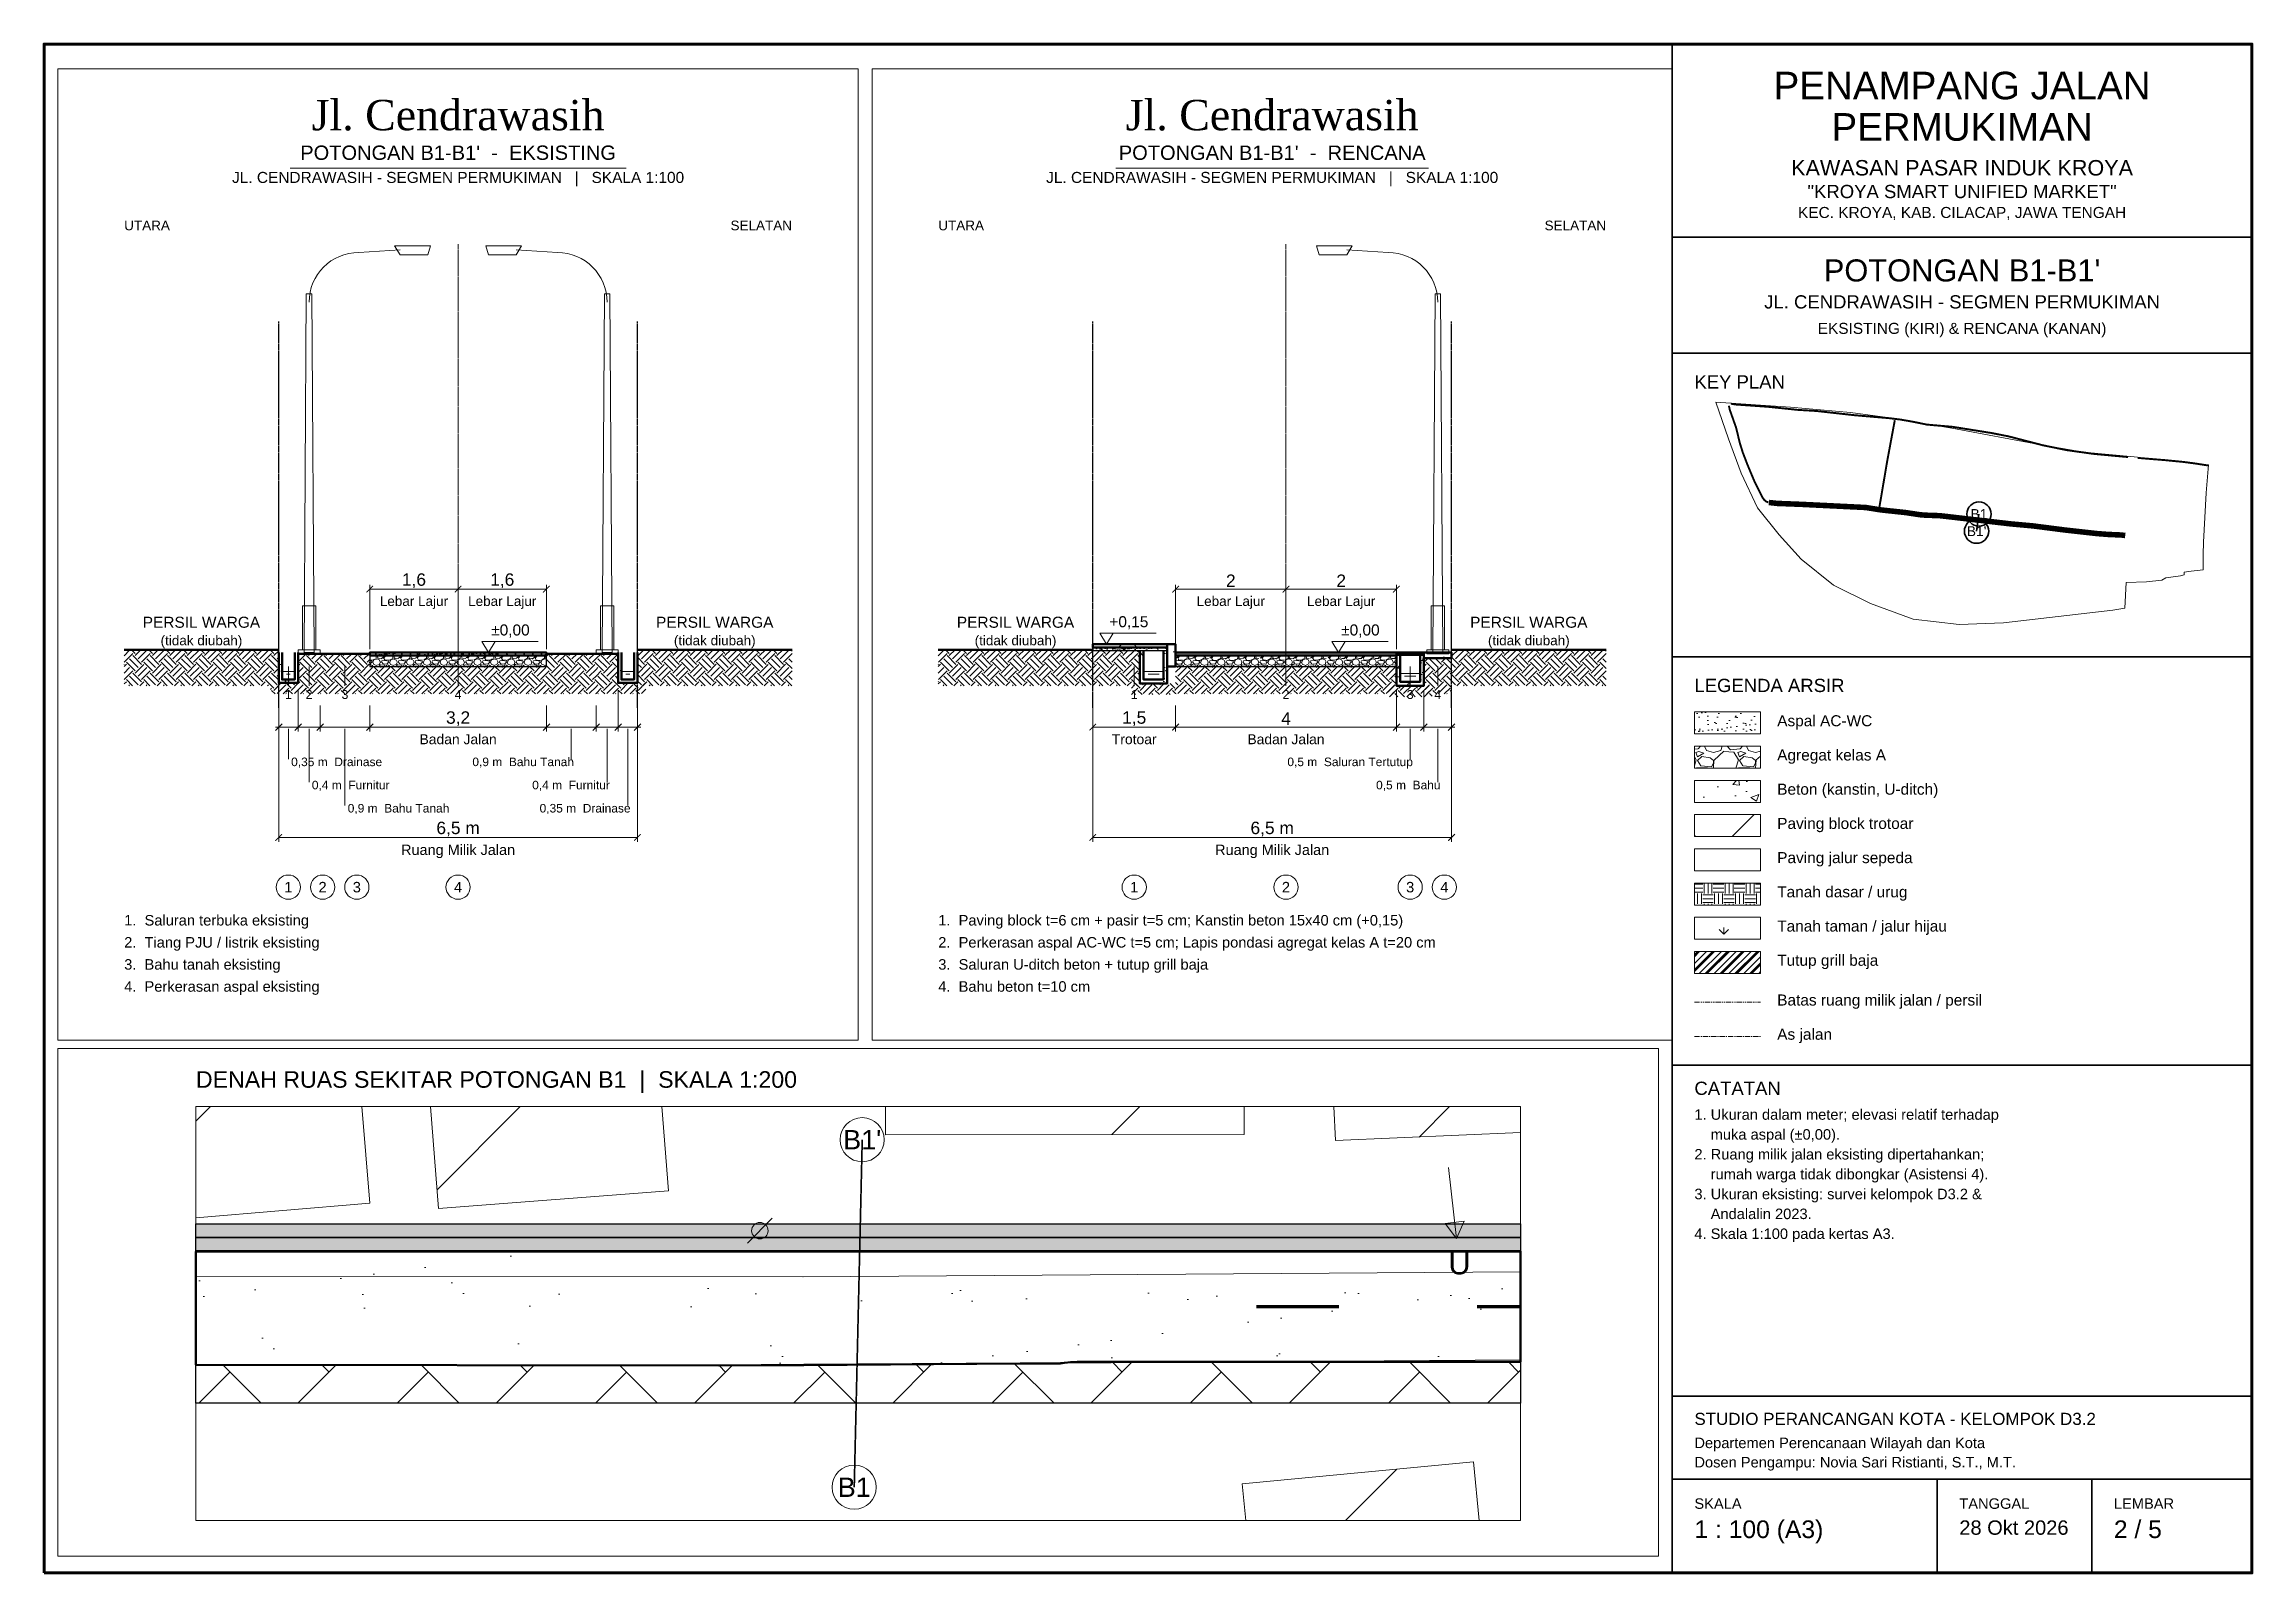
# Paper-space layout 'PNP_B1_CENDRAWASIH' of a CAD drawing. Header units: metres, sheet in millimetres. Extents: x 10 to 410, y 10 to 287.
# The model-space entities are those that its viewports show. They can reach past a viewport. Long polylines and large blocks are cut down to what shows.
import ezdxf
from ezdxf.enums import TextEntityAlignment as Align

# ---------------------------------------------------------------- set-up
doc = ezdxf.new("R2010")
doc.units = ezdxf.units.M
doc.linetypes.add('CENTER', pattern=[5.08, 3.175, -0.635, 0.635, -0.635])
doc.linetypes.add('PHANTOM', pattern=[6.35, 3.175, -0.635, 0.635, -0.635, 0.635, -0.635])
for name, color, linetype, lineweight in [('D32_KOP', 7, 'Continuous', 35), ('D32_KOP_TIPIS', 7, 'Continuous', 18), ('D32_PNP_AIR', 5, 'Continuous', 13), ('D32_PNP_ARSIR', 8, 'Continuous', 9), ('D32_PNP_ARSIR_TANAH', 33, 'Continuous', 9), ('D32_PNP_AS', 1, 'CENTER', 13), ('D32_PNP_BATAS_RMJ', 1, 'PHANTOM', 25), ('D32_PNP_DIMENSI', 7, 'Continuous', 13), ('D32_PNP_KONSTRUKSI', 7, 'Continuous', 25), ('D32_PNP_POTONGAN', 7, 'Continuous', 50), ('D32_PNP_TAMPAK', 8, 'Continuous', 18), ('D32_PNP_TEKS', 7, 'Continuous', 18), ('D32_VIEWPORT', 8, 'Continuous', 9)]:
    doc.layers.add(name, color=color, linetype=linetype, lineweight=lineweight)
doc.styles.add('D32_ARIAL', font='arial.ttf')
doc.styles.add('D32_TIMES', font='times.ttf')
doc.dimstyles.new('D32_1-100', dxfattribs={"dimtxt": 0.225, "dimasz": 0.12, "dimexe": 0.08, "dimexo": 0.06, "dimgap": 0.04, "dimtad": 1, "dimtxsty": 'D32_ARIAL', "dimblk": 'ARCHTICK', "dimblk1": 'ARCHTICK', "dimblk2": 'ARCHTICK', "dimcen": 2.5, "dimclrd": 7, "dimclre": 7, "dimclrt": 7, "dimazin": 3, "dimtfac": 1, "dimtmove": 2, "dimatfit": 3, "dimlwd": 13, "dimlwe": 13})

psp = doc.layouts.new('PNP_B1_CENDRAWASIH')

# ---------------------------------------------------------------- texts
at = {"color": 1, "style": 'D32_ARIAL'}
for s, p in [('B1', (360.56, 201.85)), ("B1'", (360.12, 198.75))]:
    psp.add_text(s, height=1.8, dxfattribs=at).set_placement(p, align=Align.MIDDLE_CENTER)
at = {"layer": 'D32_KOP_TIPIS', "style": 'D32_ARIAL'}
for s, height, p in [('PENAMPANG JALAN', 5, (357.5, 282)), ('PERMUKIMAN', 5, (357.5, 274.5)), ('KAWASAN PASAR INDUK KROYA', 2.8, (357.5, 266)), ('"KROYA SMART UNIFIED MARKET"', 2.4, (357.5, 261.5)), ('KEC. KROYA, KAB. CILACAP, JAWA TENGAH', 2, (357.5, 257.5)), ("POTONGAN B1-B1'", 4, (357.5, 248)), ('JL. CENDRAWASIH - SEGMEN PERMUKIMAN', 2.4, (357.5, 241.5)), ('EKSISTING (KIRI) & RENCANA (KANAN)', 2, (357.5, 236.5))]:
    psp.add_text(s, height=height, dxfattribs=at).set_placement(p, align=Align.TOP_CENTER)
for s, height, p in [('KEY PLAN', 2.4, (309, 227)), ('LEGENDA ARSIR', 2.4, (309, 172)), ('Aspal AC-WC', 2, (324, 165.4)), ('Agregat kelas A', 2, (324, 159.2)), ('Beton (kanstin, U-ditch)', 2, (324, 153)), ('Paving block trotoar', 2, (324, 146.8)), ('Paving jalur sepeda', 2, (324, 140.6)), ('Tanah dasar / urug', 2, (324, 134.4)), ('Tanah taman / jalur hijau', 2, (324, 128.2)), ('Tutup grill baja', 2, (324, 122)), ('Batas ruang milik jalan / persil', 2, (324, 114.8)), ('As jalan', 2, (324, 108.6)), ('CATATAN', 2.4, (309, 99)), ('1. Ukuran dalam meter; elevasi relatif terhadap', 1.9, (309, 94)), ('    muka aspal (±0,00).', 1.9, (309, 90.4)), ('2. Ruang milik jalan eksisting dipertahankan;', 1.9, (309, 86.8)), ('    rumah warga tidak dibongkar (Asistensi 4).', 1.9, (309, 83.2)), ('3. Ukuran eksisting: survei kelompok D3.2 &', 1.9, (309, 79.6)), ('    Andalalin 2023.', 1.9, (309, 76)), ('4. Skala 1:100 pada kertas A3.', 1.9, (309, 72.4)), ('STUDIO PERANCANGAN KOTA - KELOMPOK D3.2', 2.2, (309, 39)), ('Departemen Perencanaan Wilayah dan Kota', 1.9, (309, 34.5)), ('Dosen Pengampu: Novia Sari Ristianti, S.T., M.T.', 1.9, (309, 31)), ('SKALA', 1.9, (309, 23.5)), ('TANGGAL', 1.9, (357, 23.5)), ('LEMBAR', 1.9, (385, 23.5)), ('1 : 100 (A3)', 3.2, (309, 19.5)), ('28 Okt 2026', 2.6, (357, 19.5)), ('2 / 5', 3.2, (385, 19.5))]:
    psp.add_text(s, height=height, dxfattribs=at).set_placement(p, align=Align.TOP_LEFT)

msp = doc.modelspace()

# ---------------------------------------------------------------- texts
at = {"color": 1, "style": 'D32_ARIAL'}
for s, p in [("B1'", (100.145, -25.702)), ('B1', (99.855, -38.298))]:
    msp.add_text(s, height=0.7, dxfattribs=at).set_placement(p, align=Align.MIDDLE_CENTER)
at = {"style": 'D32_ARIAL'}
msp.add_text('U', height=0.8, dxfattribs=at).set_placement((121.787, -30.183), align=Align.MIDDLE_CENTER)
at = {"layer": 'D32_PNP_TEKS'}
for s, height, style, p in [('Jl. Cendrawasih', 0.55, 'D32_TIMES', (6.05, -20.7)), ('Jl. Cendrawasih', 0.55, 'D32_TIMES', (28.05, -20.7)), ("POTONGAN B1-B1'  -  EKSISTING", 0.26, 'D32_ARIAL', (6.05, -21.15)), ("POTONGAN B1-B1'  -  RENCANA", 0.26, 'D32_ARIAL', (28.05, -21.15)), ('JL. CENDRAWASIH - SEGMEN PERMUKIMAN   |   SKALA 1:100', 0.2, 'D32_ARIAL', (6.05, -21.55)), ('JL. CENDRAWASIH - SEGMEN PERMUKIMAN   |   SKALA 1:100', 0.2, 'D32_ARIAL', (28.05, -21.55))]:
    msp.add_text(s, height=height, dxfattribs=dict(at, style=style)).set_placement(p, align=Align.BOTTOM_CENTER)
at = {"layer": 'D32_PNP_TEKS', "style": 'D32_ARIAL'}
for s, height, p in [('UTARA', 0.175, (0, -22.4)), ('UTARA', 0.175, (22, -22.4)), ('DENAH RUAS SEKITAR POTONGAN B1  |  SKALA 1:200', 0.6, (76, -24)), ('±0,00', 0.2, (6.65, -29.75)), ('+0,15', 0.2, (25.1, -29.6)), ('±0,00', 0.2, (29.3, -29.75))]:
    msp.add_text(s, height=height, dxfattribs=at).set_placement(p, align=Align.BOTTOM_LEFT)
for p in [(12.1, -22.4), (34.1, -22.4)]:
    msp.add_text('SELATAN', height=0.175, dxfattribs=at).set_placement(p, align=Align.BOTTOM_RIGHT)
for s, height, p in [('Lebar Lajur', 0.175, (5.25, -28.98)), ('Lebar Lajur', 0.175, (6.85, -28.98)), ('Lebar Lajur', 0.175, (27.3, -28.98)), ('Lebar Lajur', 0.175, (29.3, -28.98)), ('1', 0.16, (2.975, -30.68)), ('2', 0.16, (3.35, -30.68)), ('3', 0.16, (4, -30.68)), ('4', 0.16, (6.05, -30.68)), ('1', 0.16, (25.55, -30.68)), ('2', 0.16, (28.3, -30.68)), ('3', 0.16, (30.55, -30.68)), ('4', 0.16, (31.05, -30.68)), ('Badan Jalan', 0.18, (6.05, -31.48)), ('Trotoar', 0.18, (25.55, -31.48)), ('Badan Jalan', 0.18, (28.3, -31.48)), ('Ruang Milik Jalan', 0.1875, (6.05, -33.48)), ('Ruang Milik Jalan', 0.1875, (28.05, -33.48))]:
    msp.add_text(s, height=height, dxfattribs=at).set_placement(p, align=Align.TOP_CENTER)
for s, height, p in [('PERSIL WARGA', 0.2, (1.4, -29.45)), ('PERSIL WARGA', 0.2, (10.7, -29.45)), ('PERSIL WARGA', 0.2, (23.4, -29.45)), ('PERSIL WARGA', 0.2, (32.7, -29.45)), ('(tidak diubah)', 0.175, (1.4, -29.78)), ('(tidak diubah)', 0.175, (10.7, -29.78)), ('(tidak diubah)', 0.175, (23.4, -29.78)), ('(tidak diubah)', 0.175, (32.7, -29.78)), ('1', 0.19, (2.975, -34.25)), ('2', 0.19, (3.595, -34.25)), ('3', 0.19, (4.215, -34.25)), ('4', 0.19, (6.05, -34.25)), ('1', 0.19, (25.55, -34.25)), ('2', 0.19, (28.3, -34.25)), ('3', 0.19, (30.55, -34.25)), ('4', 0.19, (31.17, -34.25))]:
    msp.add_text(s, height=height, dxfattribs=at).set_placement(p, align=Align.MIDDLE_CENTER)
for s, height, p in [('0,35 m  Drainase', 0.155, (3.025, -31.98)), ('0,4 m  Furnitur', 0.155, (3.4, -32.4)), ('0,9 m  Bahu Tanah', 0.155, (4.05, -32.82)), ('1.  Saluran terbuka eksisting', 0.19, (0, -34.85)), ('1.  Paving block t=6 cm + pasir t=5 cm; Kanstin beton 15x40 cm (+0,15)', 0.19, (22, -34.85)), ('2.  Tiang PJU / listrik eksisting', 0.19, (0, -35.25)), ('2.  Perkerasan aspal AC-WC t=5 cm; Lapis pondasi agregat kelas A t=20 cm', 0.19, (22, -35.25)), ('3.  Bahu tanah eksisting', 0.19, (0, -35.65)), ('3.  Saluran U-ditch beton + tutup grill baja', 0.19, (22, -35.65)), ('4.  Perkerasan aspal eksisting', 0.19, (0, -36.05)), ('4.  Bahu beton t=10 cm', 0.19, (22, -36.05))]:
    msp.add_text(s, height=height, dxfattribs=at).set_placement(p, align=Align.MIDDLE_LEFT)
for s, p in [('0,9 m  Bahu Tanah', (8.15, -31.98)), ('0,5 m  Saluran Tertutup', (30.6, -31.98)), ('0,4 m  Furnitur', (8.8, -32.4)), ('0,5 m  Bahu', (31.1, -32.4)), ('0,35 m  Drainase', (9.175, -32.82))]:
    msp.add_text(s, height=0.155, dxfattribs=at).set_placement(p, align=Align.MIDDLE_RIGHT)

# ---------------------------------------------------------------- blocks, each defined once
blk = doc.blocks.new('_ARCHTICK')
at = {"color": 0, "linetype": 'BYBLOCK', "const_width": 0.15}
blk.add_lwpolyline([(-0.5, -0.5), (0.5, 0.5)], dxfattribs=at)

# ---------------------------------------------------------------- dimensions: what is measured, and where the dimension line sits
at = {"layer": 'D32_PNP_DIMENSI'}
for base, p1, p2 in [((4.45, -28.85), (4.45, -30), (6.05, -30)), ((6.05, -28.85), (6.05, -30), (7.65, -30)), ((26.3, -28.85), (26.3, -30), (28.3, -30)), ((28.3, -28.85), (28.3, -30), (30.3, -30)), ((4.45, -31.35), (4.45, -30.9), (7.65, -30.9)), ((24.8, -31.35), (24.8, -30.9), (26.3, -30.9)), ((26.3, -31.35), (26.3, -30.9), (30.3, -30.9))]:
    msp.add_linear_dim(base=base, p1=p1, p2=p2, dimstyle='D32_1-100', dxfattribs=at).render()
for base, p1, p2 in [((2.8, -33.35), (2.8, -30.9), (9.3, -30.9)), ((24.8, -33.35), (24.8, -30.9), (31.3, -30.9))]:
    msp.add_linear_dim(base=base, p1=p1, p2=p2, text='<> m', dimstyle='D32_1-100', dxfattribs=at).render()

# ---------------------------------------------------------------- hatches: boundary and pattern name
at = {"layer": 'D32_PNP_ARSIR'}
h = msp.add_hatch(dxfattribs=at)
h.set_pattern_fill('ANSI31', scale=2.5)
h.paths.add_polyline_path([(82.307, -28.001), (76, -28.529), (76, -24.5), (82.014, -24.5)])
h = msp.add_hatch(dxfattribs=at)
h.set_pattern_fill('ANSI31', scale=2.5)
h.paths.add_polyline_path([(93.119, -27.554), (84.789, -28.202), (84.502, -24.5), (92.882, -24.5)])
h = msp.add_hatch(dxfattribs=at)
h.set_pattern_fill('ANSI31', scale=2.5)
h.paths.add_polyline_path([(113.981, -25.513), (100.985, -25.523), (100.984, -24.5), (113.98, -24.5)])
h = msp.add_hatch(dxfattribs=at)
h.set_pattern_fill('ANSI31', scale=2.5)
h.paths.add_polyline_path([(117.291, -25.736), (117.238, -24.5), (124, -24.5), (124, -25.447)])
h = msp.add_hatch(dxfattribs=at)
h.set_pattern_fill('AR-CONC', scale=0.01)
h.paths.add_polyline_path([(124, -28.75), (124, -29.25), (76, -29.25), (76, -28.75)])
h = msp.add_hatch(dxfattribs=at)
h.set_pattern_fill('AR-CONC', scale=0.01)
h.paths.add_polyline_path([(124, -29.25), (124, -29.73), (76, -29.73), (76, -29.25)])
h = msp.add_hatch(dxfattribs=at)
h.set_pattern_fill('AR-CONC', scale=0.003)
h.paths.add_polyline_path([(2.8, -30.55), (2.86, -30.55), (2.86, -30), (2.8, -30)])
h = msp.add_hatch(dxfattribs=at)
h.set_pattern_fill('AR-CONC', scale=0.003)
h.paths.add_polyline_path([(3.09, -30.55), (3.15, -30.55), (3.15, -30), (3.09, -30)])
h = msp.add_hatch(dxfattribs=at)
h.set_pattern_fill('AR-SAND', scale=0.002)
h.paths.add_polyline_path([(4.45, -30.05), (7.65, -30.05), (7.65, -30), (4.45, -30)])
h = msp.add_hatch(dxfattribs=at)
h.set_pattern_fill('AR-CONC', scale=0.003)
h.paths.add_polyline_path([(8.95, -30.55), (9.01, -30.55), (9.01, -30), (8.95, -30)])
h = msp.add_hatch(dxfattribs=at)
h.set_pattern_fill('AR-CONC', scale=0.003)
h.paths.add_polyline_path([(9.24, -30.55), (9.3, -30.55), (9.3, -30), (9.24, -30)])
h = msp.add_hatch(dxfattribs=at)
h.set_pattern_fill('AR-HBONE', scale=0.006)
h.paths.add_polyline_path([(24.8, -29.91), (26.15, -29.91), (26.15, -29.85), (24.8, -29.85)])
h = msp.add_hatch(dxfattribs=at)
h.set_pattern_fill('AR-SAND', scale=0.002)
h.paths.add_polyline_path([(24.8, -29.96), (26.15, -29.96), (26.15, -29.91), (24.8, -29.91)])
h = msp.add_hatch(dxfattribs=at)
h.set_pattern_fill('AR-CONC', scale=0.003)
h.paths.add_polyline_path([(25.65, -30.56), (25.72, -30.56), (25.72, -29.96), (25.65, -29.96)])
h = msp.add_hatch(dxfattribs=at)
h.set_pattern_fill('AR-CONC', scale=0.003)
h.paths.add_polyline_path([(26.08, -30.56), (26.15, -30.56), (26.15, -29.96), (26.08, -29.96)])
h = msp.add_hatch(dxfattribs=at)
h.set_pattern_fill('AR-CONC', scale=0.003)
h.paths.add_polyline_path([(26.15, -30.25), (26.3, -30.25), (26.3, -29.85), (26.15, -29.85)])
h = msp.add_hatch(dxfattribs=at)
h.set_pattern_fill('AR-SAND', scale=0.002)
h.paths.add_polyline_path([(26.3, -30.05), (30.3, -30.05), (30.3, -30), (26.3, -30)])
h = msp.add_hatch(dxfattribs=at)
h.set_pattern_fill('AR-CONC', scale=0.003)
h.paths.add_polyline_path([(30.3, -30.6), (30.37, -30.6), (30.37, -30), (30.3, -30)])
h = msp.add_hatch(dxfattribs=at)
h.set_pattern_fill('STEEL', scale=0.01)
h.paths.add_polyline_path([(30.3, -30.04), (30.8, -30.04), (30.8, -30), (30.3, -30)])
h = msp.add_hatch(dxfattribs=at)
h.set_pattern_fill('AR-CONC', scale=0.003)
h.paths.add_polyline_path([(30.73, -30.6), (30.8, -30.6), (30.8, -30), (30.73, -30)])
h = msp.add_hatch(dxfattribs=at)
h.set_pattern_fill('AR-CONC', scale=0.003)
h.paths.add_polyline_path([(30.8, -30.1), (31.3, -30.1), (31.3, -30), (30.8, -30)])
h = msp.add_hatch(dxfattribs=at)
h.set_pattern_fill('AR-SAND', scale=0.09)
h.paths.add_polyline_path([(107.932, -33.75), (107.701, -33.759), (107.472, -33.786), (107.402, -33.796), (107.329, -33.801), (105.862, -33.811), (98.032, -33.865), (98.029, -33.865), (94.929, -33.883), (76, -33.857), (76, -29.75), (124, -29.75), (124, -33.75)])
h = msp.add_hatch(dxfattribs=at)
h.set_pattern_fill('GRAVEL', scale=0.012)
h.paths.add_polyline_path([(4.45, -30.25), (7.65, -30.25), (7.65, -30.05), (4.45, -30.05)])
h = msp.add_hatch(dxfattribs=at)
h.set_pattern_fill('GRAVEL', scale=0.012)
h.paths.add_polyline_path([(26.3, -30.25), (30.3, -30.25), (30.3, -30.05), (26.3, -30.05)])
h = msp.add_hatch(dxfattribs=at)
h.set_pattern_fill('AR-CONC', scale=0.003)
h.paths.add_polyline_path([(2.86, -30.55), (3.09, -30.55), (3.09, -30.49), (2.86, -30.49)])
h = msp.add_hatch(dxfattribs=at)
h.set_pattern_fill('AR-CONC', scale=0.003)
h.paths.add_polyline_path([(9.01, -30.55), (9.24, -30.55), (9.24, -30.49), (9.01, -30.49)])
h = msp.add_hatch(dxfattribs=at)
h.set_pattern_fill('AR-CONC', scale=0.003)
h.paths.add_polyline_path([(25.72, -30.56), (26.08, -30.56), (26.08, -30.49), (25.72, -30.49)])
h = msp.add_hatch(dxfattribs=at)
h.set_pattern_fill('AR-CONC', scale=0.003)
h.paths.add_polyline_path([(30.37, -30.6), (30.73, -30.6), (30.73, -30.53), (30.37, -30.53)])
h = msp.add_hatch(dxfattribs=at)
h.set_pattern_fill('AR-HBONE', scale=0.025)
h.paths.add_polyline_path([(94.929, -33.903), (94.929, -33.903), (98.029, -33.885), (98.031, -33.885), (98.032, -33.885), (105.862, -33.831), (107.329, -33.821), (107.33, -33.82), (107.403, -33.816), (107.405, -33.816), (107.475, -33.805), (107.703, -33.779), (107.933, -33.77), (124, -33.77), (124, -35.25), (76, -35.25), (76, -33.877)])
h = msp.add_hatch(dxfattribs=at)
h.set_pattern_fill('ANSI31', scale=2.5)
h.paths.add_polyline_path([(122.294, -37.371), (122.5, -39.5), (114.045, -39.5), (113.918, -38.179)])
at = {"layer": 'D32_PNP_ARSIR_TANAH'}
h = msp.add_hatch(dxfattribs=at)
h.set_pattern_fill('EARTH', scale=0.035, angle=45)
h.paths.add_polyline_path([(0, -30.6), (2.8, -30.6), (2.8, -29.95), (0, -29.95)])
h = msp.add_hatch(dxfattribs=at)
h.set_pattern_fill('EARTH', scale=0.035, angle=45)
h.paths.add_polyline_path([(9.3, -30.6), (12.1, -30.6), (12.1, -29.95), (9.3, -29.95)])
h = msp.add_hatch(dxfattribs=at)
h.set_pattern_fill('EARTH', scale=0.035, angle=45)
h.paths.add_polyline_path([(22, -30.6), (24.8, -30.6), (24.8, -29.95), (22, -29.95)])
h = msp.add_hatch(dxfattribs=at)
h.set_pattern_fill('EARTH', scale=0.035, angle=45)
h.paths.add_polyline_path([(24.8, -30.6), (25.65, -30.6), (25.65, -29.96), (24.8, -29.96)])
h = msp.add_hatch(dxfattribs=at)
h.set_pattern_fill('EARTH', scale=0.035, angle=45)
h.paths.add_polyline_path([(31.3, -30.6), (34.1, -30.6), (34.1, -29.95), (31.3, -29.95)])
h = msp.add_hatch(dxfattribs=at)
h.set_pattern_fill('EARTH', scale=0.035, angle=45)
h.paths.add_polyline_path([(3.15, -30.75), (3.55, -30.75), (3.55, -30.02), (3.15, -30.02)])
h = msp.add_hatch(dxfattribs=at)
h.set_pattern_fill('EARTH', scale=0.035, angle=45)
h.paths.add_polyline_path([(3.55, -30.75), (4.45, -30.75), (4.45, -30.02), (3.55, -30.02)])
h = msp.add_hatch(dxfattribs=at)
h.set_pattern_fill('EARTH', scale=0.035, angle=45)
h.paths.add_polyline_path([(4.45, -30.75), (7.65, -30.75), (7.65, -30.25), (4.45, -30.25)])
h = msp.add_hatch(dxfattribs=at)
h.set_pattern_fill('EARTH', scale=0.035, angle=45)
h.paths.add_polyline_path([(7.65, -30.75), (8.55, -30.75), (8.55, -30.02), (7.65, -30.02)])
h = msp.add_hatch(dxfattribs=at)
h.set_pattern_fill('EARTH', scale=0.035, angle=45)
h.paths.add_polyline_path([(8.55, -30.75), (8.95, -30.75), (8.95, -30.02), (8.55, -30.02)])
h = msp.add_hatch(dxfattribs=at)
h.set_pattern_fill('EARTH', scale=0.035, angle=45)
h.paths.add_polyline_path([(26.3, -30.75), (30.3, -30.75), (30.3, -30.25), (26.3, -30.25)])
h = msp.add_hatch(dxfattribs=at)
h.set_pattern_fill('EARTH', scale=0.035, angle=45)
h.paths.add_polyline_path([(30.8, -30.75), (31.3, -30.75), (31.3, -30.1), (30.8, -30.1)])
h = msp.add_hatch(dxfattribs=at)
h.set_pattern_fill('EARTH', scale=0.035, angle=45)
h.paths.add_polyline_path([(2.65, -30.75), (3.3, -30.75), (3.3, -30.55), (2.65, -30.55)])
h = msp.add_hatch(dxfattribs=at)
h.set_pattern_fill('EARTH', scale=0.035, angle=45)
h.paths.add_polyline_path([(8.8, -30.75), (9.45, -30.75), (9.45, -30.55), (8.8, -30.55)])
h = msp.add_hatch(dxfattribs=at)
h.set_pattern_fill('EARTH', scale=0.035, angle=45)
h.paths.add_polyline_path([(25.5, -30.76), (26.3, -30.76), (26.3, -30.56), (25.5, -30.56)])
h = msp.add_hatch(dxfattribs=at)
h.set_pattern_fill('EARTH', scale=0.035, angle=45)
h.paths.add_polyline_path([(30.15, -30.8), (30.95, -30.8), (30.95, -30.6), (30.15, -30.6)])

# ---------------------------------------------------------------- linework, layer by layer
at = {"layer": 'D32_PNP_AIR'}
for points in [[(2.88, -30.34), (3.07, -30.34)], [(2.94, -30.39), (3.01, -30.39)], [(9.03, -30.34), (9.22, -30.34)], [(9.09, -30.39), (9.16, -30.39)], [(25.74, -30.34), (26.06, -30.34)], [(25.8, -30.39), (26, -30.39)], [(30.39, -30.38), (30.71, -30.38)], [(30.45, -30.43), (30.65, -30.43)]]:
    msp.add_lwpolyline(points, dxfattribs=at)
at = {"layer": 'D32_PNP_AS'}
for points in [[(6.05, -30.3), (6.05, -22.6)], [(28.3, -30.3), (28.3, -22.6)]]:
    msp.add_lwpolyline(points, dxfattribs=at)
at = {"layer": 'D32_PNP_BATAS_RMJ'}
for points in [[(2.8, -31), (2.8, -24)], [(9.3, -31), (9.3, -24)], [(24.8, -31), (24.8, -24)], [(31.3, -31), (31.3, -24)], [(2.8, -31), (2.8, -25)], [(9.3, -31), (9.3, -25)], [(24.8, -31), (24.8, -25)], [(31.3, -31), (31.3, -25)]]:
    msp.add_lwpolyline(points, dxfattribs=at)
at = {"layer": 'D32_PNP_BATAS_RMJ', "color": 1, "ltscale": 1.5, "const_width": 0.06}
msp.add_lwpolyline([(99.855, -38.298), (100.145, -25.702)], dxfattribs=at)
at = {"layer": 'D32_PNP_DIMENSI'}
for points in [[(6.48, -29.8), (6.72, -29.8), (6.6, -30), (6.48, -29.8)], [(24.93, -29.65), (25.17, -29.65), (25.05, -29.85), (24.93, -29.65)], [(29.13, -29.8), (29.37, -29.8), (29.25, -30), (29.13, -29.8)]]:
    msp.add_lwpolyline(points, close=True, dxfattribs=at)
for points in [[(6.48, -29.8), (7.5, -29.8)], [(24.93, -29.65), (25.95, -29.65)], [(29.13, -29.8), (30.15, -29.8)], [(2.975, -30.25), (2.975, -30.6)], [(3.35, -30.25), (3.35, -30.6)], [(4, -30.25), (4, -30.6)], [(6.05, -30.25), (6.05, -30.6)], [(25.55, -30.25), (25.55, -30.6)], [(28.3, -30.25), (28.3, -30.6)], [(30.55, -30.25), (30.55, -30.6)], [(31.05, -30.25), (31.05, -30.6)], [(2.8, -30.68), (2.8, -31.43)], [(3.15, -30.68), (3.15, -31.43)], [(8.95, -30.68), (8.95, -31.43)], [(9.3, -30.68), (9.3, -31.43)], [(30.3, -30.68), (30.3, -31.43)], [(30.8, -30.68), (30.8, -31.43)], [(3.15, -30.96), (3.15, -31.43)], [(3.55, -30.96), (3.55, -31.43)], [(3.55, -30.96), (3.55, -31.43)], [(4.45, -30.96), (4.45, -31.43)], [(7.65, -30.96), (7.65, -31.43)], [(8.55, -30.96), (8.55, -31.43)], [(8.55, -30.96), (8.55, -31.43)], [(8.95, -30.96), (8.95, -31.43)], [(30.8, -30.96), (30.8, -31.43)], [(31.3, -30.96), (31.3, -31.43)], [(2.74, -31.41), (2.86, -31.29)], [(2.74, -31.35), (3.21, -31.35)], [(2.975, -31.38), (2.975, -31.93)], [(3.09, -31.41), (3.21, -31.29)], [(3.09, -31.41), (3.21, -31.29)], [(3.09, -31.35), (3.61, -31.35)], [(3.35, -31.38), (3.35, -32.35)], [(3.49, -31.41), (3.61, -31.29)], [(3.49, -31.41), (3.61, -31.29)], [(3.49, -31.35), (4.51, -31.35)], [(4, -31.38), (4, -32.77)], [(4.39, -31.41), (4.51, -31.29)], [(7.59, -31.41), (7.71, -31.29)], [(7.59, -31.35), (8.61, -31.35)], [(8.1, -31.38), (8.1, -31.93)], [(8.49, -31.41), (8.61, -31.29)], [(8.49, -31.41), (8.61, -31.29)], [(8.49, -31.35), (9.01, -31.35)], [(8.75, -31.38), (8.75, -32.35)], [(8.89, -31.41), (9.01, -31.29)], [(8.89, -31.41), (9.01, -31.29)], [(8.89, -31.35), (9.36, -31.35)], [(9.125, -31.38), (9.125, -32.77)], [(9.24, -31.41), (9.36, -31.29)], [(30.24, -31.41), (30.36, -31.29)], [(30.24, -31.35), (30.86, -31.35)], [(30.55, -31.38), (30.55, -31.93)], [(30.74, -31.41), (30.86, -31.29)], [(30.74, -31.41), (30.86, -31.29)], [(30.74, -31.35), (31.36, -31.35)], [(31.05, -31.38), (31.05, -32.35)], [(31.24, -31.41), (31.36, -31.29)]]:
    msp.add_lwpolyline(points, dxfattribs=at)
for centre in [(2.975, -34.25), (3.595, -34.25), (4.215, -34.25), (6.05, -34.25), (25.55, -34.25), (28.3, -34.25), (30.55, -34.25), (31.17, -34.25)]:
    msp.add_circle(centre, 0.22, dxfattribs=at)
at = {"layer": 'D32_PNP_KONSTRUKSI'}
for points in [[(124, -28.75), (124, -29.25), (76, -29.25), (76, -28.75)], [(124, -29.25), (124, -29.73), (76, -29.73), (76, -29.25)], [(24.8, -29.96), (26.15, -29.96), (26.15, -29.91), (24.8, -29.91)], [(4.45, -30.25), (7.65, -30.25), (7.65, -30.05), (4.45, -30.05)], [(26.3, -30.25), (30.3, -30.25), (30.3, -30.05), (26.3, -30.05)], [(94.929, -33.903), (94.929, -33.903), (98.029, -33.885), (98.031, -33.885), (98.032, -33.885), (105.862, -33.831), (107.329, -33.821), (107.33, -33.82), (107.403, -33.816), (107.405, -33.816), (107.475, -33.805), (107.703, -33.779), (107.933, -33.77), (124, -33.77), (124, -35.25), (76, -35.25), (76, -33.877)]]:
    msp.add_lwpolyline(points, close=True, dxfattribs=at)
at = {"layer": 'D32_PNP_POTONGAN'}
for points in [[(0, -29.95), (2.8, -29.95)], [(2.8, -30), (2.8, -30.55), (3.15, -30.55), (3.15, -30)], [(2.86, -30), (2.86, -30.49), (3.09, -30.49), (3.09, -30)], [(8.95, -30), (8.95, -30.55), (9.3, -30.55), (9.3, -30)], [(9.01, -30), (9.01, -30.49), (9.24, -30.49), (9.24, -30)], [(9.3, -29.95), (12.1, -29.95)], [(22, -29.95), (24.8, -29.95)], [(25.65, -29.96), (25.65, -30.56), (26.15, -30.56), (26.15, -29.96)], [(25.72, -29.96), (25.72, -30.49), (26.08, -30.49), (26.08, -29.96)], [(30.3, -30), (30.3, -30.6), (30.8, -30.6), (30.8, -30)], [(30.37, -30), (30.37, -30.53), (30.73, -30.53), (30.73, -30)], [(31.3, -29.95), (34.1, -29.95)], [(3.15, -30.02), (3.55, -30.02)], [(3.55, -30.02), (4.45, -30.02)], [(7.65, -30.02), (8.55, -30.02)], [(8.55, -30.02), (8.95, -30.02)]]:
    msp.add_lwpolyline(points, dxfattribs=at)
for points in [[(4.45, -30.05), (7.65, -30.05), (7.65, -30), (4.45, -30)], [(24.8, -29.91), (26.15, -29.91), (26.15, -29.85), (24.8, -29.85)], [(26.15, -30.25), (26.3, -30.25), (26.3, -29.85), (26.15, -29.85)], [(26.3, -30.05), (30.3, -30.05), (30.3, -30), (26.3, -30)], [(30.3, -30.04), (30.8, -30.04), (30.8, -30), (30.3, -30)], [(30.8, -30.1), (31.3, -30.1), (31.3, -30), (30.8, -30)], [(107.932, -33.75), (107.701, -33.759), (107.472, -33.786), (107.402, -33.796), (107.329, -33.801), (105.862, -33.811), (98.032, -33.865), (98.029, -33.865), (94.929, -33.883), (76, -33.857), (76, -29.75), (124, -29.75), (124, -33.75)]]:
    msp.add_lwpolyline(points, close=True, dxfattribs=at)
at = {"layer": 'D32_PNP_TAMPAK'}
msp.add_line((95.986, -29.45), (96.886, -28.55), dxfattribs=at)
for points in [[(4.25, -22.75), (5, -22.7)], [(7.85, -22.75), (7.1, -22.7)], [(30.15, -22.75), (29.4, -22.7)]]:
    msp.add_lwpolyline(points, dxfattribs=at)
for points in [[(4.9, -22.63), (5.55, -22.63), (5.5, -22.79), (5, -22.79)], [(7.2, -22.63), (6.55, -22.63), (6.6, -22.79), (7.1, -22.79)], [(29.5, -22.63), (28.85, -22.63), (28.9, -22.79), (29.4, -22.79)], [(3.26, -30), (3.3, -23.5), (3.4, -23.5), (3.44, -30)], [(8.66, -30), (8.7, -23.5), (8.8, -23.5), (8.84, -30)], [(30.96, -30), (31, -23.5), (31.1, -23.5), (31.14, -30)], [(82.307, -28.001), (76, -28.529), (76, -24.5), (82.014, -24.5)], [(93.119, -27.554), (84.789, -28.202), (84.502, -24.5), (92.882, -24.5)], [(113.981, -25.513), (100.985, -25.523), (100.984, -24.5), (113.98, -24.5)], [(117.291, -25.736), (117.238, -24.5), (124, -24.5), (124, -25.447)], [(3.23, -29.95), (3.47, -29.95), (3.47, -29.15), (3.23, -29.15)], [(8.63, -29.95), (8.87, -29.95), (8.87, -29.15), (8.63, -29.15)], [(30.93, -29.95), (31.17, -29.95), (31.17, -29.15), (30.93, -29.15)], [(3.15, -30.02), (3.55, -30.02), (3.55, -29.95), (3.15, -29.95)], [(8.55, -30.02), (8.95, -30.02), (8.95, -29.95), (8.55, -29.95)], [(30.85, -30.02), (31.25, -30.02), (31.25, -29.95), (30.85, -29.95)], [(97.998, -30.672), (97.999, -30.672), (124, -30.493), (124, -33.681), (105.862, -33.811), (105.862, -33.811), (105.862, -33.811), (98.026, -33.865), (98.026, -33.865), (94.919, -33.883), (94.918, -33.883), (76, -33.857), (76, -30.653)], [(122.294, -37.371), (122.5, -39.5), (114.045, -39.5), (113.918, -38.179)]]:
    msp.add_lwpolyline(points, close=True, dxfattribs=at)
at = {"layer": 'D32_PNP_TAMPAK', "const_width": 0.12}
for points in [[(114.423, -31.75), (117.423, -31.75)], [(122.423, -31.75), (124, -31.75)]]:
    msp.add_lwpolyline(points, dxfattribs=at)
at = {"layer": 'D32_PNP_TAMPAK'}
msp.add_circle((96.436, -29), 0.3, dxfattribs=at)
for centre, start, end in [((4.25, -23.65), 90, 180), ((7.85, -23.65), 0, 90), ((30.15, -23.65), 0, 90)]:
    msp.add_arc(centre, 0.9, start, end, dxfattribs=at)
at = {"layer": 'D32_PNP_TEKS'}
msp.add_line((121.385, -26.707), (121.684, -29.289), dxfattribs=at)
for points in [[(3.005, -21.22), (9.095, -21.22)], [(25.215, -21.22), (30.885, -21.22)]]:
    msp.add_lwpolyline(points, dxfattribs=at)
for points in [[(76, -39.5), (124, -39.5), (124, -24.5), (76, -24.5)], [(121.684, -29.289), (121.267, -28.734), (121.962, -28.653)]]:
    msp.add_lwpolyline(points, close=True, dxfattribs=at)
at = {"layer": 'D32_PNP_TEKS', "color": 1}
for centre in [(100.145, -25.702), (99.855, -38.298)]:
    msp.add_circle(centre, 0.8, dxfattribs=at)

msp.set_redraw_order([(e.dxf.handle, doc.entitydb.next_handle()) for e in msp.query("TEXT MTEXT ATTDEF DIMENSION ARC_DIMENSION")])  # texts and dimensions are drawn at this point

# ---------------------------------------------------------------- hatches: boundary and pattern name
at = {"layer": 'D32_KOP_TIPIS'}
h = psp.add_hatch(dxfattribs=at)
h.set_pattern_fill('AR-SAND', scale=0.05)
h.paths.add_polyline_path([(309, 162), (321, 162), (321, 166), (309, 166)])
h = psp.add_hatch(dxfattribs=at)
h.set_pattern_fill('GRAVEL', scale=0.3)
h.paths.add_polyline_path([(309, 155.8), (321, 155.8), (321, 159.8), (309, 159.8)])
h = psp.add_hatch(dxfattribs=at)
h.set_pattern_fill('AR-CONC', scale=0.08)
h.paths.add_polyline_path([(309, 149.6), (321, 149.6), (321, 153.6), (309, 153.6)])
h = psp.add_hatch(dxfattribs=at)
h.set_pattern_fill('AR-HBONE', scale=0.15)
h.paths.add_polyline_path([(309, 143.4), (321, 143.4), (321, 147.4), (309, 147.4)])
h = psp.add_hatch(dxfattribs=at)
h.set_pattern_fill('AR-B816', scale=0.15)
h.paths.add_polyline_path([(309, 137.2), (321, 137.2), (321, 141.2), (309, 141.2)])
h = psp.add_hatch(dxfattribs=at)
h.set_pattern_fill('EARTH', scale=0.3)
h.paths.add_polyline_path([(309, 131), (321, 131), (321, 135), (309, 135)])
h = psp.add_hatch(dxfattribs=at)
h.set_pattern_fill('GRASS', scale=0.25)
h.paths.add_polyline_path([(309, 124.8), (321, 124.8), (321, 128.8), (309, 128.8)])
h = psp.add_hatch(dxfattribs=at)
h.set_pattern_fill('STEEL', scale=0.25)
h.paths.add_polyline_path([(309, 118.6), (321, 118.6), (321, 122.6), (309, 122.6)])

# ---------------------------------------------------------------- linework, layer by layer
at = {"layer": 'D32_KOP'}
for p, q in [((305, 10), (305, 287)), ((305, 252), (410, 252)), ((305, 231), (410, 231)), ((305, 176), (410, 176)), ((305, 102), (410, 102)), ((305, 42), (410, 42)), ((305, 27), (410, 27)), ((353, 27), (353, 10)), ((381, 27), (381, 10))]:
    psp.add_line(p, q, dxfattribs=at)
at = {"layer": 'D32_KOP', "color": 1}
psp.add_line((360.56, 201.85), (360.12, 198.75), dxfattribs=at)
at = {"layer": 'D32_KOP', "lineweight": 70}
psp.add_lwpolyline([(10, 10), (410, 10), (410, 287), (10, 287)], close=True, dxfattribs=at)
at = {"layer": 'D32_KOP', "color": 1}
for centre in [(360.56, 201.85), (360.12, 198.75)]:
    psp.add_circle(centre, 2.2, dxfattribs=at)
at = {"layer": 'D32_KOP_TIPIS', "color": 1, "linetype": 'PHANTOM', "ltscale": 0.3}
psp.add_line((309, 113.4), (321, 113.4), dxfattribs=at)
at = {"layer": 'D32_KOP_TIPIS', "color": 1, "linetype": 'CENTER', "ltscale": 0.3}
psp.add_line((309, 107.2), (321, 107.2), dxfattribs=at)
at = {"layer": 'D32_KOP_TIPIS', "color": 6}
psp.add_lwpolyline([(312.88, 222.13), (326.44, 221.24), (337.29, 220.23), (343.98, 219.37), (355.63, 217.44), (361.43, 216.34), (370.47, 214.61), (379.48, 213.04), (388.7, 212.21), (398.51, 211.19), (402.12, 210.75), (401.72, 205.7), (401.26, 196.77), (401.15, 194.52), (401.15, 191.76), (398.98, 191.5), (397.76, 191.33), (397.76, 190.85), (397.08, 190.64), (394.43, 190.29), (393.72, 189.9), (390.9, 189.57), (387.24, 189.45), (386.97, 184.82), (384.83, 184.43), (365.03, 182.17), (357, 181.87), (348.62, 182.82), (340.89, 185.62), (334.23, 188.95), (328.34, 193.65), (324.36, 198.11), (320.43, 202.98), (317.46, 209.28), (315.2, 215.47), (312.88, 222.13)], close=True, dxfattribs=at)
at = {"layer": 'D32_KOP_TIPIS', "color": 8, "const_width": 0.35}
for points in [[(322.43, 203.96), (321.98, 204.14), (321.66, 204.4), (321.36, 204.83), (319.83, 207.89), (318.62, 210.78), (317.78, 212.97), (317.23, 214.72), (316.56, 217.5), (315.42, 220.71), (315.25, 221.48)], [(315.62, 221.85), (316.39, 221.71), (322.33, 221.29), (327.74, 220.73), (331.11, 220.53), (338.05, 219.76), (344.25, 219.23), (346.3, 218.98), (348.6, 218.58), (351.14, 218.06), (355.79, 217.66), (362.88, 216.53), (365.93, 215.93), (372.16, 214.31), (376.5, 213.43), (381.39, 212.75), (387.59, 212.18)], [(345.31, 218.86), (343.94, 211.49), (342.48, 202.88)], [(389.3, 212.03), (394.28, 211.62), (397.68, 211.29), (399.76, 211.01), (402.11, 210.65)]]:
    psp.add_lwpolyline(points, dxfattribs=at)
at = {"layer": 'D32_KOP_TIPIS', "color": 1, "const_width": 1}
psp.add_lwpolyline([(387.06, 197.97), (386.29, 198.06), (383.97, 198.16), (381.91, 198.32), (376, 198.98), (370.3, 199.71), (366.34, 200.07), (353.45, 201.56), (350.81, 201.65), (349.89, 201.73), (347.22, 202.13), (342.81, 202.6), (340.05, 203.04), (328.44, 203.61), (324.04, 203.78), (322.5, 203.95)], dxfattribs=at)
at = {"layer": 'D32_KOP_TIPIS'}
for points in [[(309, 162), (321, 162), (321, 166), (309, 166)], [(309, 155.8), (321, 155.8), (321, 159.8), (309, 159.8)], [(309, 149.6), (321, 149.6), (321, 153.6), (309, 153.6)], [(309, 143.4), (321, 143.4), (321, 147.4), (309, 147.4)], [(309, 137.2), (321, 137.2), (321, 141.2), (309, 141.2)], [(309, 131), (321, 131), (321, 135), (309, 135)], [(309, 124.8), (321, 124.8), (321, 128.8), (309, 128.8)], [(309, 118.6), (321, 118.6), (321, 122.6), (309, 122.6)]]:
    psp.add_lwpolyline(points, close=True, dxfattribs=at)

psp.set_redraw_order([(e.dxf.handle, doc.entitydb.next_handle()) for e in psp.query("TEXT MTEXT ATTDEF DIMENSION ARC_DIMENSION")])  # texts and dimensions are drawn at this point

# ---------------------------------------------------------------- viewports
at = {"layer": 'D32_VIEWPORT'}
psp.add_viewport(center=(85, 194.5), size=(145, 176), view_center_point=(6.05, -28.225), view_height=17.6, dxfattribs=at)
for center, size, view_center_point, view_height, status in [((232.5, 194.5), (145, 176), (28.05, -28.225), 17.6, 3), ((157.5, 59), (290, 92), (100, -31.6), 18.4, 4)]:
    psp.add_viewport(center=center, size=size, view_center_point=view_center_point, view_height=view_height, status=status, dxfattribs=at)

doc.saveas('drawing.dxf')
